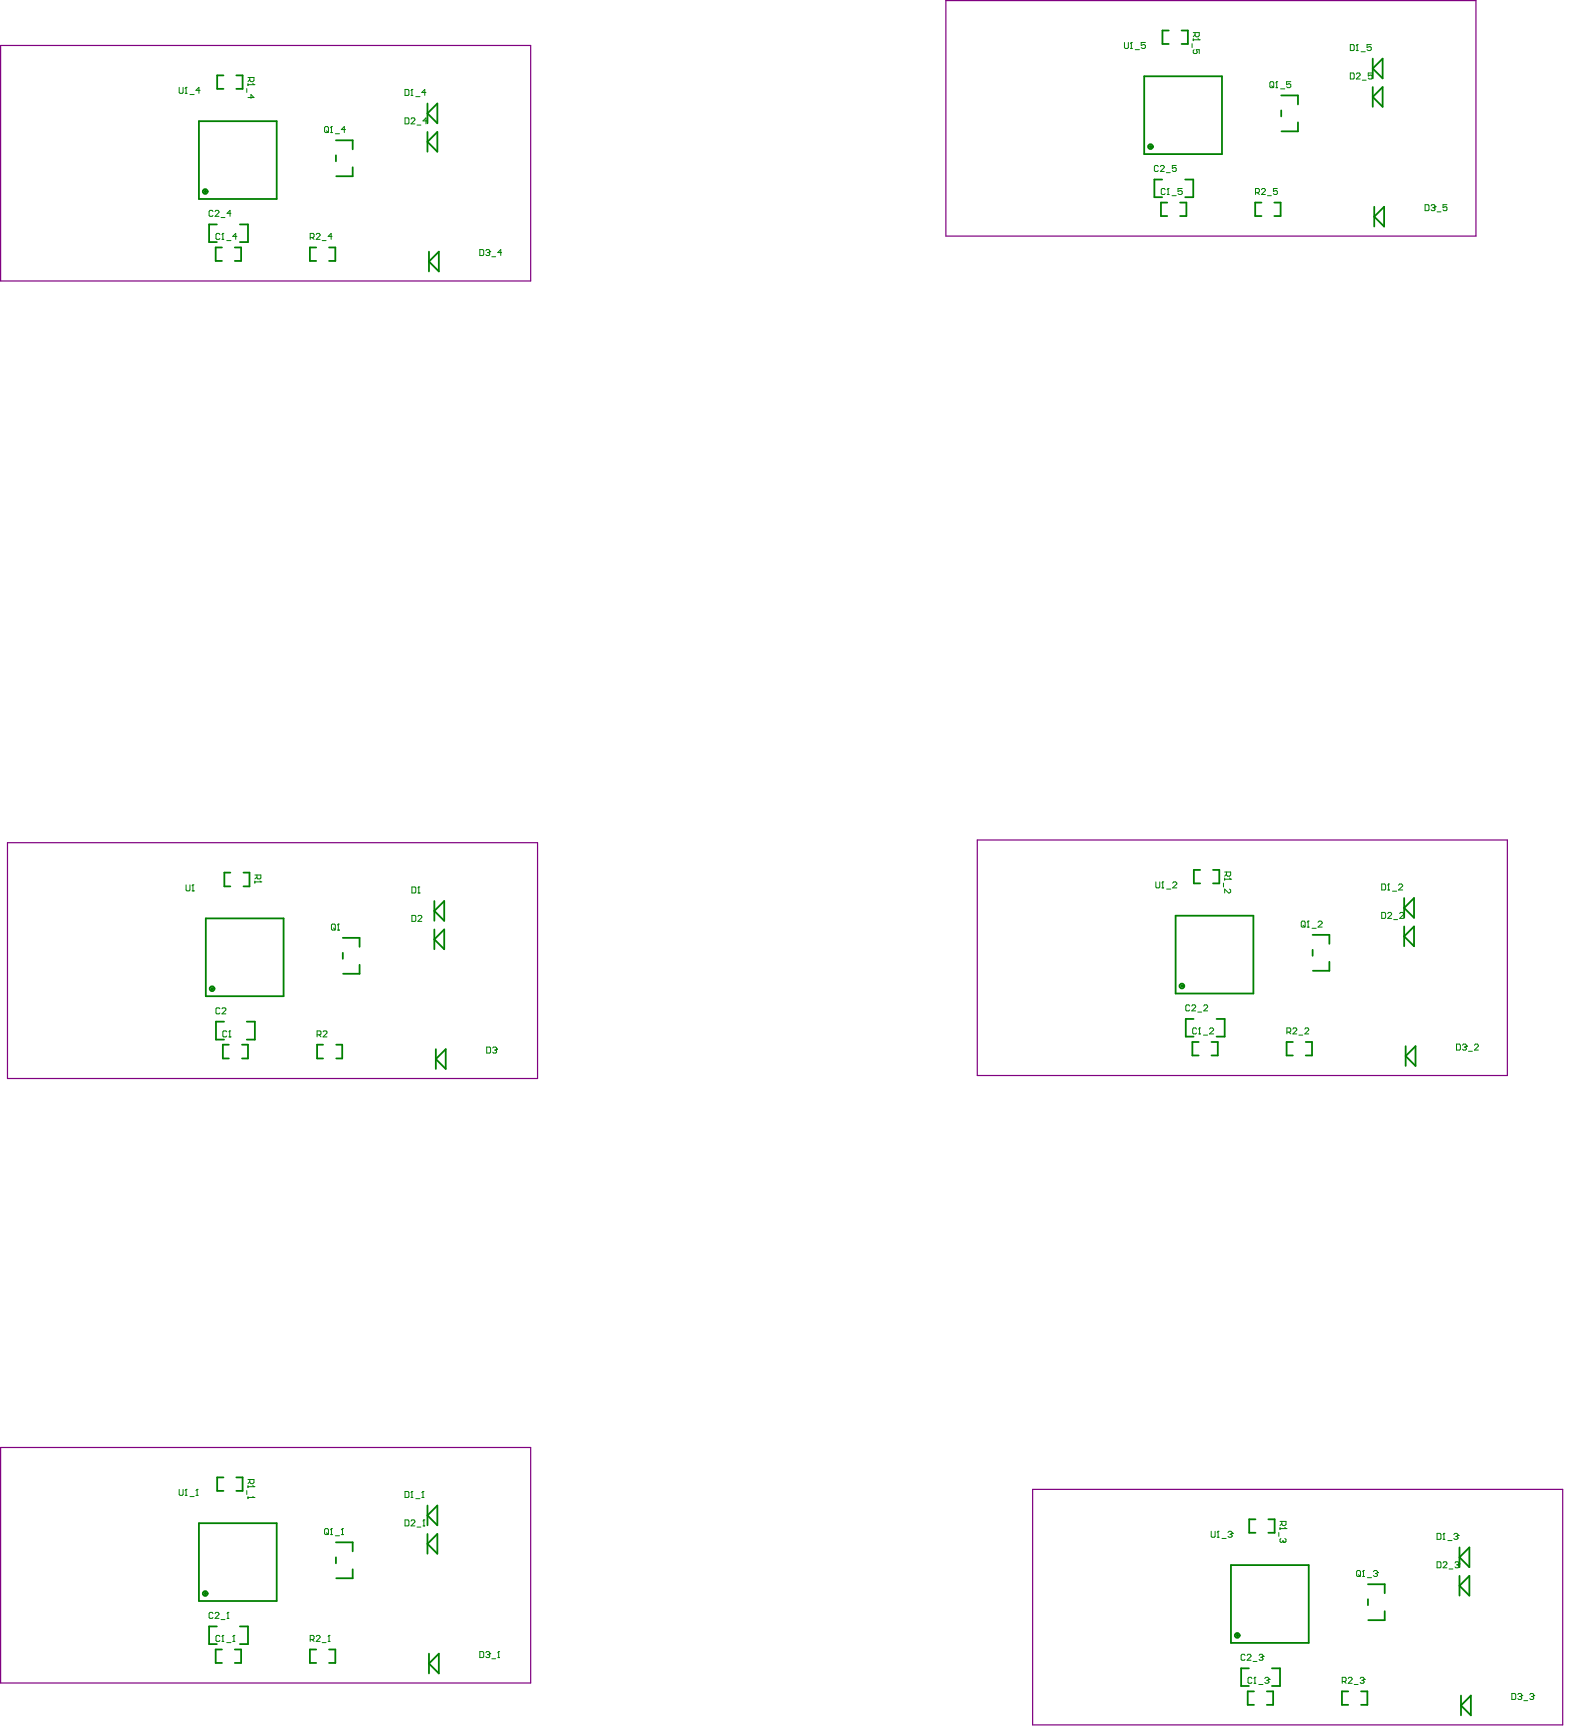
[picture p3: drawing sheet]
<svg xmlns="http://www.w3.org/2000/svg" width="222mm" height="244mm" viewBox="0 0 222 244" stroke-linecap="round" stroke-linejoin="round" font-family="sans-serif">
<path d="M.1 6.4h74.8v33.3h-74.8zM133.5 .1h74.8v33.2h-74.8zM1.1 118.9h74.8v33.3h-74.8zM137.9 118.5h74.8v33.3h-74.8zM.1 204.3h74.8v33.2h-74.8zM145.7 210.2h74.8v33.2h-74.8z" fill="none" stroke="#800080" stroke-width=".17"/>
<g fill="none" stroke="#008000" stroke-width=".25">
<path d="M28.1 17.1h10.9v11h-10.9zM31.5 10.6h-.9v1.9h.9M33.3 10.6h.9v1.9h-.9M47.4 19.8h2.4v1.3M60.3 14.6v2.8M60.3 18.6v2.8M61.7 14.6v2.8l-1.4-1.4zM61.7 18.6v2.8l-1.4-1.4zM161.5 10.8h10.9v10.9h-10.9zM164.9 4.3h-.9v1.9h.9M166.7 4.3h.9v1.9h-.9M180.8 15.6v.8"/>
<path d="M180.8 13.5h2.4v1.2M183.2 17.3v1.2h-2.4M193.7 8.3v2.8M193.7 12.3v2.8M195.1 12.3v2.8l-1.4-1.4zM195.1 8.3v2.8l-1.4-1.4zM30.6 31.7h-1.1v2.5h1.1M31.3 34.9h-.9v1.9h.9M33.1 34.9h.9v1.9h-.9M33.9 31.7h1.1v2.5h-1.1M44.6 34.9h-.9v1.9h.9M46.4 34.9h.9v1.9h-.9"/>
<path d="M47.4 21.9v.9M49.8 23.6v1.3h-2.4M60.5 35.5v2.8M61.9 35.5v2.8l-1.4-1.4zM164 25.3h-1.1v2.5h1.1M164.7 28.6h-.9v1.9h.9M166.5 28.6h.9v1.9h-.9M167.2 25.3h1.2v2.5h-1.2M178 28.6h-.9v1.9h.9M179.8 28.6h.9v1.9h-.9M193.9 29.2v2.8M195.3 29.2v2.8l-1.4-1.4z"/>
<path d="M29 129.6h11v11h-11zM32.5 123.1h-.8v2h.8M34.4 123.1h.8v2h-.8M48.4 132.3h2.3v1.3M48.4 134.5v.8M50.7 136.1v1.3h-2.3M61.3 127.1v2.8M61.3 131.2v2.7M62.7 131.2v2.7l-1.4-1.3zM62.7 127.1v2.8l-1.4-1.4zM165.9 129.2h11v11h-11zM169.4 122.8h-.9v1.9h.9"/>
<path d="M171.2 122.8h.9v1.9h-.9M185.2 134v.9M185.2 131.9h2.4v1.3M187.6 135.7v1.3h-2.3M198.1 126.7v2.8M198.1 130.7v2.8M199.5 126.7v2.8l-1.4-1.4zM199.5 130.7v2.8l-1.4-1.4zM31.6 144.2h-1.1v2.5h1.1M32.3 147.4h-.9v2h.9M34.1 147.4h.9v2h-.9M34.8 144.2h1.2v2.5h-1.2"/>
<path d="M45.6 147.4h-.9v2h.9M47.4 147.4h.9v2h-.9M61.5 148.1v2.7M62.9 148.1v2.7l-1.4-1.4zM168.4 143.8h-1.1v2.5h1.1M169.1 147h-.8v1.9h.8M171 147h.8v1.9h-.8M171.7 143.8h1.1v2.5h-1.1M182.4 147h-.8v1.9h.8M184.3 147h.8v1.9h-.8M198.4 147.6v2.8M199.7 147.6v2.8l-1.3-1.4z"/>
<path d="M28.1 214.9h10.9v11h-10.9zM31.5 208.5h-.9v1.9h.9M33.3 208.5h.9v1.9h-.9M47.4 217.6h2.4v1.3M47.4 219.8v.8M60.3 212.4v2.8M60.3 216.5v2.7M61.7 212.4v2.8l-1.4-1.4zM61.7 216.5v2.7l-1.4-1.3zM177.2 214.4h-.9v1.9h.9M179 214.4h.9v1.9h-.9M206 218.4v2.7"/>
<path d="M207.3 218.4v2.7l-1.3-1.3zM30.6 229.5h-1.1v2.5h1.1M31.3 232.8h-.9v1.9h.9M33.1 232.8h.9v1.9h-.9M33.9 229.5h1.1v2.5h-1.1M44.6 232.8h-.9v1.9h.9M46.4 232.8h.9v1.9h-.9M49.8 221.4v1.3h-2.4M60.5 233.4v2.7M61.9 233.4v2.7l-1.4-1.4zM173.7 220.9h11v10.9h-11zM176.2 235.4h-1.1v2.5h1.1"/>
<path d="M177 238.7h-.9v1.9h.9M178.8 238.7h.9v1.9h-.9M179.5 235.4h1.1v2.5h-1.1M190.2 238.7h-.8v1.9h.8M192.1 238.7h.9v1.9h-.9M193 223.6h2.4v1.2M193 225.7v.8M195.4 227.4v1.2h-2.3M206 222.4v2.8M206.2 239.3v2.8M207.3 222.4v2.8l-1.3-1.4zM207.6 239.3v2.8l-1.4-1.4z"/>
<circle cx="29" cy="27" r=".34"/>
<circle cx="29" cy="27" r=".08"/>
<circle cx="162.3" cy="20.7" r=".34"/>
<circle cx="162.3" cy="20.7" r=".08"/>
<circle cx="29.9" cy="139.5" r=".34"/>
<circle cx="29.9" cy="139.5" r=".08"/>
<circle cx="166.8" cy="139.1" r=".34"/>
<circle cx="166.8" cy="139.1" r=".08"/>
<circle cx="29" cy="224.9" r=".34"/>
<circle cx="29" cy="224.9" r=".08"/>
<circle cx="174.6" cy="230.8" r=".34"/>
<circle cx="174.6" cy="230.8" r=".08"/>
</g>
<g fill="none" stroke="#008000" stroke-width=".14">
<path d="M25.3 12.3v.7l.1 .2h.3l.1-.2v-.7M26.1 13.2h.3M26.3 12.3h.1M26.3 12.3v.9M26.3 12.3l-.2 .2M26.8 13.3h.6M28.2 12.8h-.6l.5-.5v.9M34.8 12.5v.5M35 10.9h.8v.5l-.1 .1h-.3l-.2-.1v-.5M35 11.8v.3M35 11.9h.8M35 13.8h.8l-.4-.5v.6"/>
<path d="M35.2 11.2l-.2 .3M35.7 11.8l.1 .1M35.8 11.9h.1M45.9 17.9h.3l.1 .1v.6l-.1 .1h-.3l-.1-.1v-.6zM46.1 18.5l.2 .2M46.6 18.7h.3M46.8 17.9h.1M46.8 17.9v.8M46.8 17.9l-.2 .1M47.3 18.9h.6M48.8 18.3h-.6l.4-.4v.8M57.2 12.6h.4l.1 .2v.5l-.1 .2h-.4z"/>
<path d="M57.2 16.6h.4l.1 .2v.6l-.1 .1h-.4zM58 16.8l.1-.2h.3l.1 .3-.5 .6h.5M58 13.5h.3M58.1 12.6h.1M58.1 12.6v.9M58.1 12.6l-.1 .2M58.7 13.6h.6M58.8 17.6h.6M60.1 13h-.6l.4-.4v.9M60.2 17.1h-.5l.4-.5v.9M158.7 6v.7l.1 .1h.3l.1-.1v-.7M159.5 6.8h.3"/>
<path d="M159.6 6h.1M159.6 6v.8M159.6 6l-.1 .2M160.2 7h.6M161.6 6h-.6v.4l.3-.1 .3 .1v.3l-.1 .1h-.3l-.2-.1M168.2 6.2v.5M168.4 4.6h.8v.4l-.1 .2h-.3l-.2-.2v-.4M168.4 5.4v.3M168.4 5.6h.8M168.5 7l-.1 .1v.3l.1 .2h.3l.1-.2-.1-.4h.4v.6M168.6 4.9l-.2 .3M169.1 5.4l.1 .2"/>
<path d="M169.2 5.6h.1M179.3 11.5h.3l.1 .2v.5l-.1 .2h-.3l-.1-.2v-.5zM179.4 12.1l.3 .3M180 12.4h.3M180.2 11.5h.1M180.2 11.5v.9M180.2 11.5l-.2 .2M180.7 12.5h.6M182.1 11.5h-.5v.4l.2-.1 .3 .1v.3l-.1 .2h-.3l-.1-.2M190.5 6.3h.5l.1 .2v.5l-.1 .1h-.5zM190.5 10.3h.5l.1 .2v.5l-.1 .1h-.5zM191.4 10.5l.1-.2h.3l.1 .3-.5 .5h.5"/>
<path d="M191.4 7.1h.2M191.5 6.3h.1M191.5 6.3v.8M191.5 6.3l-.1 .2M192.1 7.3h.6M192.2 11.3h.6M193.5 6.3h-.6v.4l.3-.1 .3 .1v.3l-.2 .1h-.2l-.2-.1M193.6 10.3h-.5v.4l.4-.1 .1 .1v.3l-.1 .1h-.3l-.1-.1M30.1 29.9l-.2-.2h-.3l-.1 .2v.5l.1 .1h.3l.2-.1M30.4 29.9l.1-.2h.3l.1 .3-.5 .5h.5M31 33.1l-.1-.2h-.3l-.1 .2v.6l.1 .1h.3l.1-.1M31.2 30.7h.5"/>
<path d="M31.3 33.8h.3M31.4 32.9h.1M31.4 32.9v.9M31.4 32.9l-.1 .2M32 33.9h.6M32.6 30.1h-.6l.5-.4v.8M33.4 33.4h-.6l.5-.5v.9M43.8 33.5h.4l.1-.1v-.3l-.1-.2h-.4v.9M44 33.5l.3 .3M44.6 33.1l.1-.2h.3l.2 .3-.6 .6h.6M45.5 33.9h.5M46.9 33.4h-.6l.4-.5v.9"/>
<path d="M67.7 35.2h.4l.2 .2v.5l-.2 .2h-.4zM68.6 35.4l.1-.2h.3l.1 .3M68.8 35.6h.2M69 35.6l.1 .2-.1 .3h-.3l-.1-.2M69.1 35.5h.1M69.1 35.5l-.1 .1M69.4 36.2h.5M70.8 35.6h-.6l.5-.4v.9M163.4 23.5l-.1-.1h-.3l-.1 .1v.6l.1 .1h.3l.1-.1M163.7 23.5l.2-.1h.3l.1 .2-.6 .6h.6M164.4 26.8l-.1-.2h-.3l-.1 .2v.5l.1 .1h.3l.1-.1M164.6 24.4h.5"/>
<path d="M164.7 27.4h.3M164.8 26.6h.1M164.8 26.6v.8M164.8 26.6l-.1 .2M165.4 27.6h.6M166 23.4h-.6v.4l.3-.2 .3 .2v.3l-.1 .1h-.3l-.2-.1M166.8 26.6h-.6v.4l.3-.1 .3 .1v.3l-.1 .1h-.3l-.2-.1M177.2 27.2h.4l.1-.2v-.2l-.1-.2h-.4v.8M177.4 27.2l.3 .2M178 26.8l.1-.2h.3l.2 .3-.6 .5h.6M178.9 27.6h.5M180.2 26.6h-.5v.4l.2-.1 .3 .1v.3l-.1 .1h-.3l-.1-.1"/>
<path d="M201.1 28.9h.4l.1 .2v.5l-.1 .1h-.4zM201.9 29.1l.2-.2h.3l.1 .3M202.2 29.3h.2M202.4 29.3l.1 .2-.1 .2h-.3l-.2-.1M202.5 29.2h.1M202.5 29.2l-.1 .1M202.8 29.9h.5M204.2 28.9h-.6v.4l.5-.1 .1 .1v.3l-.1 .1h-.3l-.2-.1M26.3 124.9v.7l.1 .1h.3l.1-.1v-.7M27.1 125.7h.3M27.2 124.9h.1M27.2 124.9v.8"/>
<path d="M27.2 124.9l-.1 .1M36 123.5h.8v.4l-.1 .1h-.3l-.1-.1v-.4M36 124.3v.3M36 124.4h.8M36.3 123.8l-.3 .2M36.7 124.3l.1 .1M36.8 124.4h.1M46.9 130.4h.3l.1 .1v.6l-.1 .1h-.3l-.1-.1v-.6zM47.1 130.9l.2 .3M47.6 131.2h.3M47.7 130.4h.1M47.7 130.4v.8"/>
<path d="M47.7 130.4l-.1 .1M58.1 125.2h.4l.2 .1v.6l-.2 .1h-.4zM58.1 129.2h.4l.2 .1v.6l-.2 .1h-.4zM59 129.3l.1-.1h.3l.1 .1v.2l-.5 .5h.5M59 126h.3M59.1 125.2h.1M59.1 125.2v.8M59.1 125.2l-.1 .1M163.1 124.4v.8l.1 .1h.3l.2-.1v-.8M164 125.3h.2M164.1 124.4h.1M164.1 124.4v.9"/>
<path d="M164.1 124.4l-.1 .2M164.6 125.5h.6M165.5 124.6l.1-.2h.3l.2 .2v.1l-.6 .6h.6M172.6 124.6v.6M172.8 123.1h.9v.4l-.2 .1h-.3l-.1-.1v-.4M172.8 123.9v.3M172.8 124.1h.9M173.1 123.3l-.3 .3M173.5 125.5l.2 .1v.3l-.3 .1-.6-.5v.5M173.5 123.9l.2 .2M173.7 124.1h.1M183.7 130h.3l.2 .1v.6l-.2 .1h-.3l-.1-.1v-.6z"/>
<path d="M183.9 130.6l.3 .2M184.5 130.8h.2M184.6 130h.1M184.6 130v.8M184.6 130l-.1 .1M185.1 131h.6M186 130.1l.2-.1h.2l.2 .1v.2l-.6 .5h.6M195 124.7h.4l.1 .2v.6l-.1 .1h-.4zM195 128.8h.4l.1 .1v.6l-.1 .1h-.4zM195.8 128.9l.1-.1h.3l.2 .2-.6 .6h.6M195.8 125.6h.3M195.9 124.7h.1"/>
<path d="M195.9 124.7v.9M195.9 124.7l-.1 .2M196.5 125.8h.6M196.7 129.8h.5M197.3 124.9l.2-.2h.3l.1 .2v.1l-.6 .6h.6M197.5 128.9l.1-.1h.3l.2 .2-.6 .6h.6M31 142.4l-.1-.2h-.3l-.1 .2v.5l.1 .2h.3l.1-.2M31.3 142.4l.1-.2h.3l.2 .2v.1l-.6 .6h.6M32 145.6l-.1-.1h-.3l-.2 .1v.6l.2 .1h.3l.1-.1M32.3 146.3h.3M32.4 145.5h.1M32.4 145.5v.8"/>
<path d="M32.4 145.5l-.1 .1M44.7 146h.5l.1-.1v-.3l-.1-.1h-.5v.8M45 146l.3 .3M45.6 145.6l.1-.1h.3l.1 .1v.2l-.5 .5h.5M68.7 147.8h.4l.1 .1v.6l-.1 .1h-.4zM69.5 147.9l.1-.1h.3l.2 .3M69.8 148.2h.1M69.9 148.2l.2 .1-.2 .3h-.3l-.1-.1M70.1 148.1h.1M70.1 148.1l-.2 .1M167.9 142l-.2-.2h-.2l-.2 .2v.5l.2 .1h.2l.2-.1M168.2 142l.1-.2h.3l.1 .3-.5 .5h.5"/>
<path d="M168.8 145.2l-.1-.1h-.3l-.1 .1v.6l.1 .1h.3l.1-.1M169 142.8h.6M169.1 145.9h.3M169.3 145.1h.1M169.3 145.1v.8M169.3 145.1l-.2 .1M169.8 146.1h.6M169.9 142l.1-.2h.3l.1 .3-.5 .5h.5M170.7 145.2l.1-.1h.3l.2 .1v.1l-.6 .6h.6M181.6 145.6h.4l.1-.1v-.3l-.1-.1h-.4v.8M181.8 145.6l.3 .3M182.4 145.2l.2-.1h.3l.1 .2-.6 .6h.6"/>
<path d="M183.3 146.1h.5M184.1 145.2l.2-.1h.3l.1 .2-.6 .6h.6M205.5 147.3h.5l.1 .2v.6l-.1 .1h-.5zM206.4 147.5l.1-.2h.3l.1 .3M206.6 147.8h.2M206.8 147.8l.1 .1-.1 .3h-.3l-.1-.1M206.9 147.6h.1M206.9 147.6l-.1 .2M207.2 148.3h.6M208.1 147.5l.1-.2h.3l.1 .3-.5 .6h.5M25.3 210.2v.7l.1 .1h.3l.1-.1v-.7M26.1 211h.3"/>
<path d="M26.3 210.2h.1M26.3 210.2v.8M26.3 210.2l-.2 .1M26.8 211.2h.6M27.6 211h.3M27.8 210.2h.1M27.8 210.2v.8M27.8 210.2l-.2 .1M34.8 210.3v.6M35 208.8h.8v.4l-.1 .2h-.3l-.2-.2v-.4M35 209.6v.3M35 211.2v.3"/>
<path d="M35 209.8h.8M35 211.3h.8M35.2 209.1l-.2 .3M35.7 209.6l.1 .2M35.7 211.2l.1 .1M35.8 209.8h.1M35.8 211.3h.1M45.9 215.7h.3l.1 .2v.5l-.1 .1h-.3l-.1-.1v-.5zM46.1 216.3l.2 .2M46.6 216.5h.3M46.8 215.7h.1M46.8 215.7v.8"/>
<path d="M46.8 215.7l-.2 .2M47.3 216.7h.6M48.2 216.5h.3M48.3 215.7h.1M48.3 215.7v.8M48.3 215.7l-.1 .2M57.2 210.5h.4l.1 .1v.6l-.1 .1h-.4zM57.2 214.5h.4l.1 .1v.6l-.1 .1h-.4zM58 211.3h.3M58 214.6l.1-.1h.3l.1 .3-.5 .5h.5M58.1 210.5h.1M58.1 210.5v.8"/>
<path d="M58.1 210.5l-.1 .1M58.7 211.5h.6M58.8 215.5h.6M59.5 211.3h.3M59.7 210.5h.1M59.7 215.3h.2M59.7 210.5v.8M59.7 210.5l-.2 .1M59.8 214.5h.1M59.8 214.5v.8M59.8 214.5l-.1 .1M170.9 216.1v.7l.1 .1h.3l.2-.1v-.7"/>
<path d="M171.8 216.9h.2M171.9 216.1h.1M171.9 216.1v.8M171.9 216.1l-.1 .1M172.4 217.1h.6M173.3 216.2l.1-.1h.3l.2 .3M173.6 216.5h.1M173.7 216.5l.2 .2-.2 .2h-.3l-.1-.1M173.9 216.4h.1M173.9 216.4l-.2 .1M180.5 216.2v.6M180.6 214.7h.9v.4l-.2 .2h-.3l-.1-.2v-.4"/>
<path d="M180.6 215.5v.3M180.6 215.7h.9M180.8 217.1l-.2 .1v.3l.2 .1 .2-.1M180.9 215l-.3 .3M181 217.5l.2 .1M181 217.4v.1M181.2 217.6h.1M181.3 217.1l.2 .1v.3l-.3 .1M181.3 215.5l.2 .2M181.5 215.7h.1M202.8 216.4h.4l.1 .1v.6l-.1 .1h-.4zM203.6 217.2h.3"/>
<path d="M203.8 216.4h.1M203.8 216.4v.8M203.8 216.4l-.2 .1M204.3 217.4h.6M205.1 216.5l.2-.1h.3l.1 .3M205.4 216.8h.2M205.6 216.8l.1 .2-.1 .2h-.3l-.2-.1M205.7 216.7h.1M205.7 216.7l-.1 .1M30.1 227.7l-.2-.2h-.3l-.1 .2v.5l.1 .2h.3l.2-.2M30.4 227.7l.1-.2h.3l.1 .3-.5 .6h.5M31 230.9l-.1-.1h-.3l-.1 .1v.6l.1 .1h.3l.1-.1"/>
<path d="M31.2 228.5h.5M31.3 231.6h.3M31.4 230.8h.1M31.4 230.8v.8M31.4 230.8l-.1 .1M32 231.8h.6M32 228.4h.3M32.2 227.5h.1M32.2 227.5v.9M32.2 227.5l-.2 .2M32.8 231.6h.3M33 230.8h.1"/>
<path d="M33 230.8v.8M33 230.8l-.2 .1M43.8 231.4h.4l.1-.2v-.3l-.1-.1h-.4v.8M44 231.4l.3 .2M44.6 230.9l.1-.1h.3l.2 .3-.6 .5h.6M45.5 231.8h.5M46.3 231.6h.3M46.4 230.8h.1M46.4 230.8v.8M46.4 230.8l-.1 .1M67.7 233.1h.4l.2 .1v.6l-.2 .1h-.4zM68.6 233.2l.1-.1h.3l.1 .3"/>
<path d="M68.8 233.5h.2M69 233.5l.1 .1-.1 .3h-.3l-.1-.1M69.1 233.4h.1M69.1 233.4l-.1 .1M69.4 234.1h.5M70.2 233.9h.3M70.4 233.1h.1M70.4 233.1v.8M70.4 233.1l-.2 .1M175.7 233.6l-.1-.2h-.3l-.2 .2v.6l.2 .1h.3l.1-.1M176 233.6l.1-.2h.3l.1 .3-.5 .6h.5M176.7 236.9l-.2-.2h-.3l-.1 .2v.5l.1 .1h.3l.2-.1"/>
<path d="M176.8 234.5h.6M177 237.5h.2M177.1 236.7h.1M177.1 236.7v.8M177.1 236.7l-.1 .2M177.6 237.7h.6M177.7 233.6l.1-.2h.3l.1 .3M177.9 233.9h.2M178.1 233.9l.1 .1-.1 .3h-.3l-.1-.1M178.2 233.7h.1M178.2 233.7l-.1 .2M178.5 236.9l.1-.2h.3l.2 .3"/>
<path d="M178.8 237.1h.1M178.9 237.1l.2 .2-.2 .2h-.3l-.1-.1M179.1 237h.1M179.1 237l-.2 .1M189.4 237.3h.4l.2-.2v-.2l-.2-.2h-.4v.8M189.7 237.3l.3 .2M190.2 236.9l.2-.2h.3l.1 .3-.6 .5h.6M191.1 237.7h.5M191.6 221.6h.3l.1 .2v.5l-.1 .2h-.3l-.2-.2v-.5zM191.7 222.2l.3 .3M191.9 236.9l.2-.2h.3l.1 .3M192.2 237.1h.2"/>
<path d="M192.3 222.5h.2M192.4 237.1l.1 .2-.1 .2h-.3l-.2-.1M192.4 221.6h.1M192.4 221.6v.9M192.4 221.6l-.1 .2M192.5 237h.1M192.5 237l-.1 .1M193 222.6h.5M193.8 221.8l.2-.2h.2l.2 .3M194.1 222h.1M194.2 222l.2 .2-.2 .3h-.2l-.2-.2M194.4 221.9h.1"/>
<path d="M194.4 221.9l-.2 .1M202.8 220.4h.4l.1 .2v.5l-.1 .1h-.4zM203.6 220.6l.2-.2h.3l.1 .3-.6 .5h.6M204.5 221.4h.5M205.3 220.6l.1-.2h.3l.2 .3M205.6 220.8h.1M205.7 220.8l.2 .2-.2 .2h-.3l-.1-.1M205.9 220.7h.1M205.9 220.7l-.2 .1M213.3 239h.5l.1 .1v.6l-.1 .1h-.5zM214.2 239.1l.1-.1h.3l.1 .3M214.4 239.4h.2"/>
<path d="M214.6 239.4l.1 .2-.1 .2h-.3l-.1-.1M214.7 239.3h.1M214.7 239.3l-.1 .1M215 240h.6M215.9 239.1l.1-.1h.3l.1 .3M216.1 239.4h.2M216.3 239.4l.1 .2-.1 .2h-.3l-.1-.1M216.4 239.3h.1M216.4 239.3l-.1 .1"/>
</g>
</svg>
